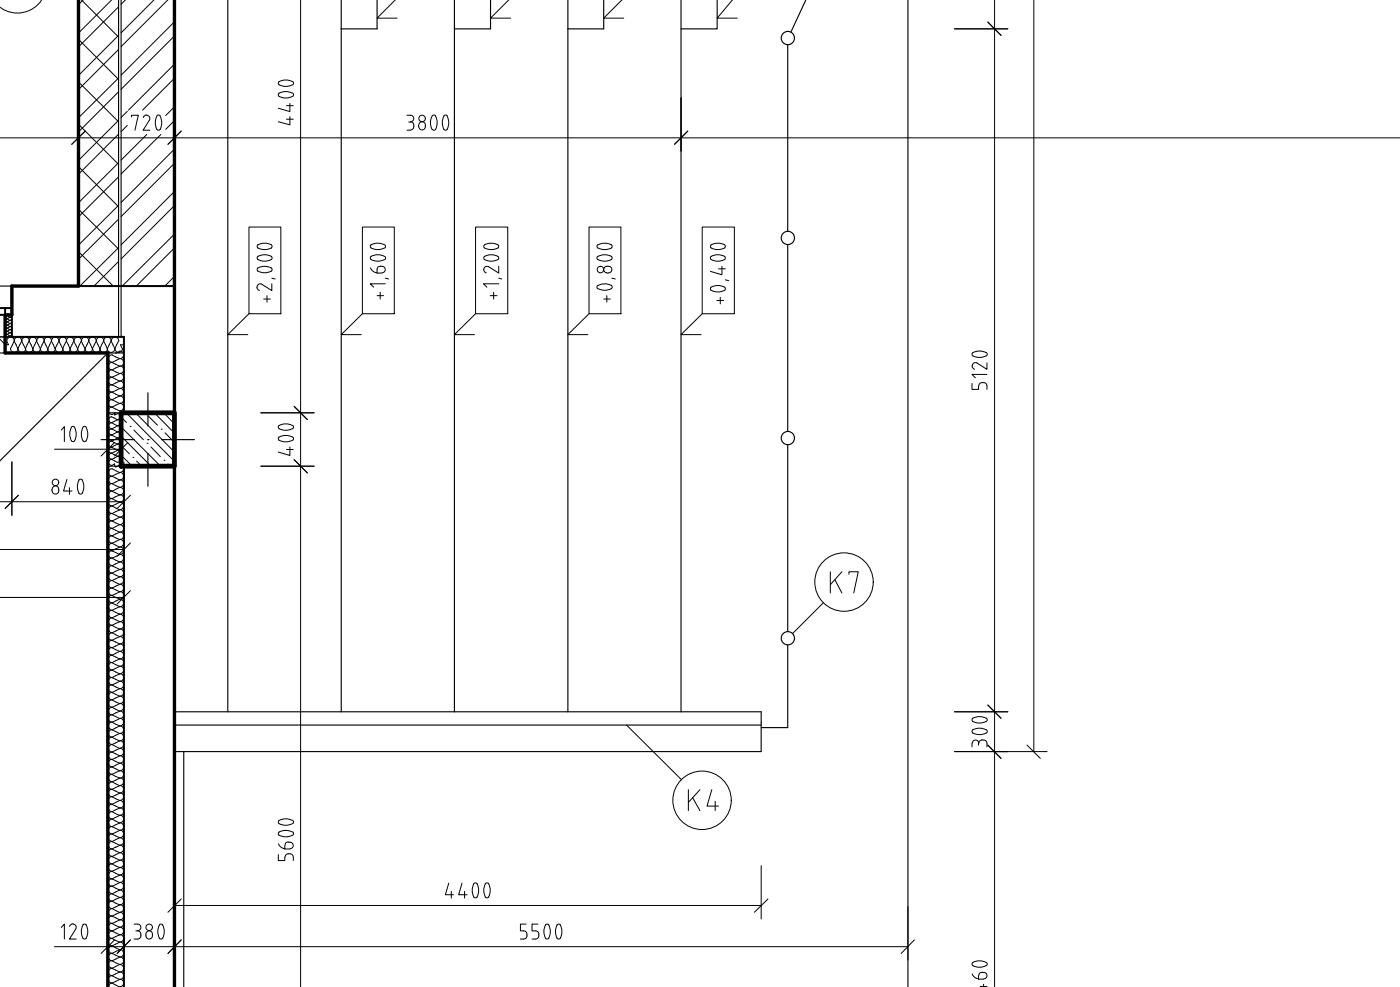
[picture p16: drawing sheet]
<svg xmlns="http://www.w3.org/2000/svg" width="210mm" height="148mm" viewBox="0 0 210 148" stroke-linecap="round" stroke-linejoin="round" font-family="sans-serif">
<defs><g id="words">
<g font-size="6.6">
<text x="-1" y=".4">D2</text>
<text x="123.2" y="90">K7</text>
<text x="102" y="122.8">K4</text>
</g>
</g></defs>
<!-- layer: rafy -->
<g fill="none" stroke="#000" stroke-width=".15">
<path d="M12.2 0l5.6 5.6M12.5 -.1l-.7 .8M16.8 0l-5 5M18.9 -.1l-.7 .7M23.1 0l-4.9 4.9M25.2 0l-7 7M11.8 5.9l6 6M11.8 12.3l6 6M11.8 18.6l6 6M17.8 5.3l-6 6M17.8 1l-6 6M17.8 7.4l-6 6"/>
<path d="M17.8 13.8l-6 6M17.8 11.7l-6 6M17.8 18l-6 6.1M19.1 16.7l-.9 .9M19.1 18.8l-.9 .9M26.2 3.3l-8 8M26.2 9.6l-6.9 6.9M26.2 16l-1.3 1.3M26.2 5.4l-8 8M26.2 11.7l-4.8 4.8M26.2 18.1l-1.3 1.3M11.8 25l6 6"/>
<path d="M11.8 31.4l6 5.9M11.8 37.7l5.2 5.2M17.8 24.4l-6 6M17.8 20.1l-6 6M17.8 32.9l-6 6M17.8 39.2l-3.7 3.7M17.8 30.8l-6 6M17.8 37.1l-5.8 5.8M17.8 26.5l-6 6M22 20.2l-3.8 3.8M24.1 20.2l-5.9 5.9M26.2 22.4l-8 8"/>
<path d="M26.2 28.7l-8 8M26.2 35.1l-7.9 7.8M26.2 24.5l-8 8M26.2 30.8l-8 8M26.2 37.2l-5.7 5.7M1 51.1l.3 .6h-.5M1 51.1a.57 .57 0 0 1 .6-.5 .57 .57 0 0 1 .6 .5M1.1 47.3l.4 .3-.4 .2 .4 .3-.4 .2 .4 .2-.4 .2 .4 .3-.4 .2 .4 .3-.4 .2 .4 .2-.4 .2 .4 .3M1.1 47.3l-.2 .3 .2 .2-.2 .2 .2 .3-.2 .2 .2 .2-.2 .3 .2 .2-.2 .2 .2 .3-.2 .2 .2 .2-.2 .3 .2 .2M1.3 50.5h.1M1.3 50.5l-.2 .1M1.5 47.1l-.2 .1"/>
<path d="M1.5 47.1l.3 .2-.3 .3 .3 .2-.3 .2 .3 .2-.3 .3 .3 .2-.3 .2 .3 .3-.3 .2 .3 .2-.3 .3 .3 .2-.3 .2M2.1 51.1a.57 .57 0 0 1 .6-.5 .57 .57 0 0 1 .6 .5 .57 .57 0 0 1 .5-.5 .57 .57 0 0 1 .6 .5M3.8 52.3l.6-1.2 .5 1.2M3.8 52.3a.57 .57 0 0 0 .6 .5 .57 .57 0 0 0 .6-.5M3.9 52.3a.57 .57 0 0 1-.6 .5 .57 .57 0 0 1-.6-.5 .57 .57 0 0 1-.6 .5 .57 .57 0 0 1-.5-.5l.5-1.2 .6 1.2 .6-1.2 .5 1.2M4.4 51.1a.57 .57 0 0 1 .5-.5 .57 .57 0 0 1 .6 .5 .57 .57 0 0 1 .6-.5 .57 .57 0 0 1 .6 .5M4.9 52.3l.6-1.2 .6 1.2M4.9 52.3a.57 .57 0 0 0 .6 .5 .57 .57 0 0 0 .6-.5M6.1 52.3l.5-1.2 .6 1.2M6.1 52.3a.57 .57 0 0 0 .5 .5 .57 .57 0 0 0 .6-.5M6.6 51.1a.57 .57 0 0 1 .6-.5 .57 .57 0 0 1 .6 .5M7.2 52.3l.5-1.2 .6 1.2 .6-1.2 .5 1.2"/>
<path d="M7.2 52.3a.57 .57 0 0 0 .5 .5 .57 .57 0 0 0 .6-.5 .57 .57 0 0 0 .6 .5 .57 .57 0 0 0 .5-.5M7.7 51.1a.57 .57 0 0 1 .6-.5 .57 .57 0 0 1 .6 .5 .57 .57 0 0 1 .5-.5 .57 .57 0 0 1 .6 .5M9.4 52.3l.6-1.2 .5 1.2M9.4 52.3a.57 .57 0 0 0 .6 .5 .57 .57 0 0 0 .5-.5M10 51.1a.57 .57 0 0 1 .5-.5 .57 .57 0 0 1 .6 .5 .57 .57 0 0 1 .6-.5 .57 .57 0 0 1 .5 .5M10.5 52.3l.6-1.2 .5 1.2M10.5 52.3a.57 .57 0 0 0 .6 .5 .57 .57 0 0 0 .5-.5M11.6 52.3l.6-1.2 .5 1.2M11.6 52.3a.57 .57 0 0 0 .6 .5 .57 .57 0 0 0 .6-.5M12.2 51.1a.57 .57 0 0 1 .6-.5 .57 .57 0 0 1 .5 .5M12.7 52.3a.57 .57 0 0 0 .6 .5 .57 .57 0 0 0 .6-.5 .57 .57 0 0 0 .6 .5 .57 .57 0 0 0 .5-.5M12.7 52.3l.6-1.2 .5 1.2 .6-1.2 .6 1.2"/>
<path d="M13.3 51.1a.57 .57 0 0 1 .6-.5 .57 .57 0 0 1 .5 .5 .57 .57 0 0 1 .6-.5 .57 .57 0 0 1 .6 .5M15 52.3a.57 .57 0 0 0 .6 .5 .57 .57 0 0 0 .5-.5M15 52.3l.5-1.2 .6 1.2M15.5 51.1a.57 .57 0 0 1 .6-.5 .57 .57 0 0 1 .6 .5 .57 .57 0 0 1 .6-.5 .57 .57 0 0 1 .5 .5M16.1 52.3a.57 .57 0 0 0 .6 .5 .57 .57 0 0 0 .5-.5M16.6 51.1l-.5 1.2M16.7 51.1l.5 1.2M16.8 53.2l1.2 .6M16.8 58.8a.57 .57 0 0 0-.5 .5 .57 .57 0 0 0 .5 .6 .57 .57 0 0 0-.5 .6 .57 .57 0 0 0 .5 .6M16.8 57.7a.57 .57 0 0 0-.5 .5 .57 .57 0 0 0 .5 .6M16.8 55.4a.57 .57 0 0 0-.5 .6 .57 .57 0 0 0 .5 .6 .57 .57 0 0 0-.5 .5 .57 .57 0 0 0 .5 .6M16.8 53.2a.57 .57 0 0 0-.5 .6 .57 .57 0 0 0 .5 .5 .57 .57 0 0 0-.5 .6 .57 .57 0 0 0 .5 .6"/>
<path d="M17.2 52.3a.57 .57 0 0 0 .6 .5 .57 .57 0 0 0 .6-.5M17.8 51.1l-.6 1.2M18 52.7l-.6 .2M18 59.4l-1.2 .6 1.2 .5M18 58.3l-1.2 .5 1.2 .6M18 56l-1.2 .6 1.2 .6-1.2 .5 1.2 .6M18 54.9l-1.2 .6 1.2 .5M18 53.8l-1.2 .6 1.2 .5M18 59.4a.57 .57 0 0 1 .5 .5 .57 .57 0 0 1-.5 .6M18 58.2a.57 .57 0 0 1 .5 .6 .57 .57 0 0 1-.5 .6M18 56a.57 .57 0 0 1 .5 .5 .57 .57 0 0 1-.5 .6 .57 .57 0 0 1 .5 .6 .57 .57 0 0 1-.5 .6M18 54.9a.57 .57 0 0 1 .5 .5 .57 .57 0 0 1-.5 .6"/>
<path d="M18 53.8a.57 .57 0 0 1 .5 .5 .57 .57 0 0 1-.5 .6M18 52.6a.57 .57 0 0 1 .5 .6 .57 .57 0 0 1-.5 .6M18.6 51.7h-.5l.2 .6M26.2 41.5l-1.5 1.4M16.7 62.5l.9 .5-.9 .4 .9 .4M16.7 69.8l.5-.2v.3M16.7 62.5a.44 .44 0 0 0-.4 .4 .44 .44 0 0 0 .4 .5 .44 .44 0 0 0-.4 .4 .44 .44 0 0 0 .4 .5M16.7 64.3a.44 .44 0 0 0-.4 .5 .44 .44 0 0 0 .4 .4 .44 .44 0 0 0-.4 .4 .44 .44 0 0 0 .4 .5M16.7 66.1a.44 .44 0 0 0-.4 .5 .44 .44 0 0 0 .4 .4M16.7 67.1a.44 .44 0 0 0-.4 .4 .44 .44 0 0 0 .4 .5 .44 .44 0 0 0-.4 .4 .44 .44 0 0 0 .4 .4M16.7 68.9a.44 .44 0 0 0-.4 .4 .44 .44 0 0 0 .4 .5M16.8 70.3l1.2 .6-1.2 .5 1.2 .6"/>
<path d="M16.8 78.1a.57 .57 0 0 0-.5 .5 .57 .57 0 0 0 .5 .6 .57 .57 0 0 0-.5 .6 .57 .57 0 0 0 .5 .6M16.8 77a.57 .57 0 0 0-.5 .5 .57 .57 0 0 0 .5 .6M16.8 74.7a.57 .57 0 0 0-.5 .6 .57 .57 0 0 0 .5 .6 .57 .57 0 0 0-.5 .5 .57 .57 0 0 0 .5 .6M16.8 72.5a.57 .57 0 0 0-.5 .6 .57 .57 0 0 0 .5 .5 .57 .57 0 0 0-.5 .6 .57 .57 0 0 0 .5 .6M16.8 71.4a.57 .57 0 0 0-.5 .6 .57 .57 0 0 0 .5 .5M16.8 70.3a.57 .57 0 0 0-.5 .6 .57 .57 0 0 0 .5 .5M16.8 61a.57 .57 0 0 0-.5 .6 .57 .57 0 0 0 .5 .6M17.2 61.9v.3l.4-.2a.44 .44 0 0 1 .5 .5 .44 .44 0 0 1-.5 .4 .44 .44 0 0 1 .5 .5 .44 .44 0 0 1-.5 .4M17.4 61.9l-.6 .3M17.6 63.8l-.9 .5 .9 .5M17.6 64.8l-.9 .4 .9 .5M17.6 65.7l-.9 .4 .9 .5"/>
<path d="M17.6 66.6l-.9 .5 .9 .4-.9 .5 .9 .4M17.6 68.4l-.9 .5 .9 .5M17.6 63.8a.44 .44 0 0 1 .5 .5 .44 .44 0 0 1-.5 .4M17.6 64.8a.44 .44 0 0 1 .5 .4 .44 .44 0 0 1-.5 .5M17.6 65.7a.44 .44 0 0 1 .5 .4 .44 .44 0 0 1-.5 .5M17.6 66.6a.44 .44 0 0 1 .5 .4 .44 .44 0 0 1-.5 .5 .44 .44 0 0 1 .5 .4 .44 .44 0 0 1-.5 .5M17.6 68.4a.44 .44 0 0 1 .5 .5 .44 .44 0 0 1-.5 .4M18 79.8l-1.2 .6 1.2 .5M18 78.7l-1.2 .6 1.2 .5M18 77.6l-1.2 .5 1.2 .6M18 75.3l-1.2 .6 1.2 .6-1.2 .5 1.2 .6M18 74.2l-1.2 .6 1.2 .5"/>
<path d="M18 73.1l-1.2 .6 1.2 .5M18 72l-1.2 .5 1.2 .6M18 69.7l-.6 .3v-.1M18 79.8a.57 .57 0 0 1 .5 .5 .57 .57 0 0 1-.5 .6M18 78.7a.57 .57 0 0 1 .5 .5 .57 .57 0 0 1-.5 .6M18 77.5a.57 .57 0 0 1 .5 .6 .57 .57 0 0 1-.5 .6M18 75.3a.57 .57 0 0 1 .5 .6 .57 .57 0 0 1-.5 .5 .57 .57 0 0 1 .5 .6 .57 .57 0 0 1-.5 .6M18 74.2a.57 .57 0 0 1 .5 .6 .57 .57 0 0 1-.5 .5M18 73.1a.57 .57 0 0 1 .5 .5 .57 .57 0 0 1-.5 .6M18 71.9a.57 .57 0 0 1 .5 .6 .57 .57 0 0 1-.5 .6M18 69.7a.57 .57 0 0 1 .5 .6 .57 .57 0 0 1-.5 .5 .57 .57 0 0 1 .5 .6 .57 .57 0 0 1-.5 .6M18 60.5a.57 .57 0 0 1 .5 .5 .57 .57 0 0 1-.5 .6l-1.2-.5 1.2-.6"/>
<path d="M18.2 66.8l1.2 1.2M18.2 62.6l.8 .7M18.2 69.6l.2 .3M18.2 65.4l4.5 4.5M18.2 68.3l1.6 1.6M18.2 64l5.9 5.9M18.9 61.9l7.3 7.3M19.5 63.9h.1M19.9 68.6h.1M20.1 64.5l1.4 1.4M20.3 61.9l5.9 5.9M20.5 69.1l.8 .8"/>
<path d="M22.1 66.5h.1M22.2 62.4l1.4 1.4M22.7 67l1.3 1.5M23.2 61.9l3 3.1M24.2 64.4h.1M24.6 61.9l1.6 1.7M24.6 69h.1M24.8 64.9l1.4 1.4M25.2 69.6l.3 .3M16.8 92.7l1.2 .5M16.8 99.3a.57 .57 0 0 0-.5 .6 .57 .57 0 0 0 .5 .6 .57 .57 0 0 0-.5 .5 .57 .57 0 0 0 .5 .6M16.8 97.1a.57 .57 0 0 0-.5 .6 .57 .57 0 0 0 .5 .5 .57 .57 0 0 0-.5 .6 .57 .57 0 0 0 .5 .6"/>
<path d="M16.8 96a.57 .57 0 0 0-.5 .6 .57 .57 0 0 0 .5 .5M16.8 93.7a.57 .57 0 0 0-.5 .6 .57 .57 0 0 0 .5 .6 .57 .57 0 0 0-.5 .6 .57 .57 0 0 0 .5 .5M16.8 91.5a.57 .57 0 0 0-.5 .6 .57 .57 0 0 0 .5 .5 .57 .57 0 0 0-.5 .6 .57 .57 0 0 0 .5 .6M16.8 89.2a.57 .57 0 0 0-.5 .6 .57 .57 0 0 0 .5 .6 .57 .57 0 0 0-.5 .6 .57 .57 0 0 0 .5 .5M16.8 88.1a.57 .57 0 0 0-.5 .6 .57 .57 0 0 0 .5 .6M16.8 85.9a.57 .57 0 0 0-.5 .6 .57 .57 0 0 0 .5 .5 .57 .57 0 0 0-.5 .6 .57 .57 0 0 0 .5 .6M16.8 83.7a.57 .57 0 0 0-.5 .5 .57 .57 0 0 0 .5 .6 .57 .57 0 0 0-.5 .6 .57 .57 0 0 0 .5 .5M16.8 82.6a.57 .57 0 0 0-.5 .5 .57 .57 0 0 0 .5 .6M16.8 80.3a.57 .57 0 0 0-.5 .6 .57 .57 0 0 0 .5 .6 .57 .57 0 0 0-.5 .5 .57 .57 0 0 0 .5 .6M18 99.9l-1.2 .6 1.2 .6-1.2 .5 1.2 .6M18 98.8l-1.2 .6 1.2 .5M18 97.7l-1.2 .6 1.2 .5"/>
<path d="M18 96.6l-1.2 .5 1.2 .6M18 94.3l-1.2 .6 1.2 .6-1.2 .5 1.2 .6M18 93.2l-1.2 .6 1.2 .5M18 92.1l-1.2 .5M18 91l-1.2 .5 1.2 .6M18 89.8l-1.2 .6 1.2 .6M18 88.7l-1.2 .6 1.2 .5M18 86.5l-1.2 .5 1.2 .6-1.2 .6 1.2 .5M18 85.4l-1.2 .5 1.2 .6M18 84.3l-1.2 .5 1.2 .6M18 83.2l-1.2 .5 1.2 .6M18 80.9l-1.2 .6 1.2 .6-1.2 .5 1.2 .6"/>
<path d="M18 99.9a.57 .57 0 0 1 .5 .5 .57 .57 0 0 1-.5 .6 .57 .57 0 0 1 .5 .6 .57 .57 0 0 1-.5 .6M18 98.8a.57 .57 0 0 1 .5 .5 .57 .57 0 0 1-.5 .6M18 97.7a.57 .57 0 0 1 .5 .5 .57 .57 0 0 1-.5 .6M18 96.5a.57 .57 0 0 1 .5 .6 .57 .57 0 0 1-.5 .6M18 94.3a.57 .57 0 0 1 .5 .6 .57 .57 0 0 1-.5 .5 .57 .57 0 0 1 .5 .6 .57 .57 0 0 1-.5 .6M18 93.2a.57 .57 0 0 1 .5 .6 .57 .57 0 0 1-.5 .5M18 92.1a.57 .57 0 0 1 .5 .6 .57 .57 0 0 1-.5 .5M18 90.9a.57 .57 0 0 1 .5 .6 .57 .57 0 0 1-.5 .6M18 89.8a.57 .57 0 0 1 .5 .6 .57 .57 0 0 1-.5 .6M18 88.7a.57 .57 0 0 1 .5 .6 .57 .57 0 0 1-.5 .5M18 86.5a.57 .57 0 0 1 .5 .5 .57 .57 0 0 1-.5 .6 .57 .57 0 0 1 .5 .6 .57 .57 0 0 1-.5 .5M18 85.4a.57 .57 0 0 1 .5 .5 .57 .57 0 0 1-.5 .6"/>
<path d="M18 84.3a.57 .57 0 0 1 .5 .5 .57 .57 0 0 1-.5 .6M18 83.1a.57 .57 0 0 1 .5 .6 .57 .57 0 0 1-.5 .6M18 80.9a.57 .57 0 0 1 .5 .5 .57 .57 0 0 1-.5 .6 .57 .57 0 0 1 .5 .6 .57 .57 0 0 1-.5 .6M16.8 119.4a.57 .57 0 0 0-.5 .6 .57 .57 0 0 0 .5 .6 .57 .57 0 0 0-.5 .5 .57 .57 0 0 0 .5 .6M16.8 118.3a.57 .57 0 0 0-.5 .6 .57 .57 0 0 0 .5 .6M16.8 116.1a.57 .57 0 0 0-.5 .6 .57 .57 0 0 0 .5 .5 .57 .57 0 0 0-.5 .6 .57 .57 0 0 0 .5 .6M16.8 113.8a.57 .57 0 0 0-.5 .6 .57 .57 0 0 0 .5 .6 .57 .57 0 0 0-.5 .6 .57 .57 0 0 0 .5 .5M16.8 112.7a.57 .57 0 0 0-.5 .6 .57 .57 0 0 0 .5 .6M16.8 110.5a.57 .57 0 0 0-.5 .6 .57 .57 0 0 0 .5 .5 .57 .57 0 0 0-.5 .6 .57 .57 0 0 0 .5 .6M16.8 108.3a.57 .57 0 0 0-.5 .5 .57 .57 0 0 0 .5 .6 .57 .57 0 0 0-.5 .6 .57 .57 0 0 0 .5 .5M16.8 107.2a.57 .57 0 0 0-.5 .5 .57 .57 0 0 0 .5 .6M16.8 104.9a.57 .57 0 0 0-.5 .6 .57 .57 0 0 0 .5 .6 .57 .57 0 0 0-.5 .5 .57 .57 0 0 0 .5 .6"/>
<path d="M16.8 102.7a.57 .57 0 0 0-.5 .5 .57 .57 0 0 0 .5 .6 .57 .57 0 0 0-.5 .6 .57 .57 0 0 0 .5 .6M16.8 101.6a.57 .57 0 0 0-.5 .5 .57 .57 0 0 0 .5 .6M18 118.9l-1.2 .6 1.2 .5M18 116.7l-1.2 .5 1.2 .6-1.2 .6 1.2 .5M18 115.6l-1.2 .5 1.2 .6M18 114.4l-1.2 .6 1.2 .6M18 113.3l-1.2 .6 1.2 .5M18 111.1l-1.2 .5 1.2 .6-1.2 .6 1.2 .5M18 110l-1.2 .5 1.2 .6M18 108.8l-1.2 .6 1.2 .6M18 107.7l-1.2 .6 1.2 .5M18 105.5l-1.2 .6 1.2 .5-1.2 .6 1.2 .5"/>
<path d="M18 104.4l-1.2 .6 1.2 .5M18 103.3l-1.2 .6 1.2 .5M18 102.2l-1.2 .5 1.2 .6M18 118.9a.57 .57 0 0 1 .5 .6 .57 .57 0 0 1-.5 .5M18 116.6a.57 .57 0 0 1 .5 .6 .57 .57 0 0 1-.5 .6 .57 .57 0 0 1 .5 .6 .57 .57 0 0 1-.5 .5M18 115.5a.57 .57 0 0 1 .5 .6 .57 .57 0 0 1-.5 .6M18 114.4a.57 .57 0 0 1 .5 .6 .57 .57 0 0 1-.5 .6M18 113.3a.57 .57 0 0 1 .5 .6 .57 .57 0 0 1-.5 .5M18 111.1a.57 .57 0 0 1 .5 .5 .57 .57 0 0 1-.5 .6 .57 .57 0 0 1 .5 .6 .57 .57 0 0 1-.5 .5M18 110a.57 .57 0 0 1 .5 .5 .57 .57 0 0 1-.5 .6M18 108.8a.57 .57 0 0 1 .5 .6 .57 .57 0 0 1-.5 .6M18 107.7a.57 .57 0 0 1 .5 .6 .57 .57 0 0 1-.5 .5"/>
<path d="M18 105.5a.57 .57 0 0 1 .5 .5 .57 .57 0 0 1-.5 .6 .57 .57 0 0 1 .5 .6 .57 .57 0 0 1-.5 .5M18 104.4a.57 .57 0 0 1 .5 .5 .57 .57 0 0 1-.5 .6M18 103.3a.57 .57 0 0 1 .5 .5 .57 .57 0 0 1-.5 .6M18 102.1a.57 .57 0 0 1 .5 .6 .57 .57 0 0 1-.5 .6M16.8 138.4a.57 .57 0 0 0-.5 .6 .57 .57 0 0 0 .5 .6 .57 .57 0 0 0-.5 .6 .57 .57 0 0 0 .5 .5M16.8 137.3a.57 .57 0 0 0-.5 .6 .57 .57 0 0 0 .5 .6M16.8 135.1a.57 .57 0 0 0-.5 .6 .57 .57 0 0 0 .5 .5 .57 .57 0 0 0-.5 .6 .57 .57 0 0 0 .5 .6M16.8 132.9a.57 .57 0 0 0-.5 .5 .57 .57 0 0 0 .5 .6 .57 .57 0 0 0-.5 .6 .57 .57 0 0 0 .5 .5M16.8 131.8a.57 .57 0 0 0-.5 .5 .57 .57 0 0 0 .5 .6M16.8 129.5a.57 .57 0 0 0-.5 .6 .57 .57 0 0 0 .5 .6 .57 .57 0 0 0-.5 .5 .57 .57 0 0 0 .5 .6M16.8 127.3a.57 .57 0 0 0-.5 .5 .57 .57 0 0 0 .5 .6 .57 .57 0 0 0-.5 .6 .57 .57 0 0 0 .5 .6M16.8 125a.57 .57 0 0 0-.5 .6 .57 .57 0 0 0 .5 .6 .57 .57 0 0 0-.5 .5 .57 .57 0 0 0 .5 .6"/>
<path d="M16.8 123.9a.57 .57 0 0 0-.5 .6 .57 .57 0 0 0 .5 .6M16.8 121.7a.57 .57 0 0 0-.5 .5 .57 .57 0 0 0 .5 .6 .57 .57 0 0 0-.5 .6 .57 .57 0 0 0 .5 .6M18 126.8l-1.2 .5 1.2 .6M18 139l-1.2 .6 1.2 .6M18 137.9l-1.2 .6 1.2 .5M18 135.7l-1.2 .5 1.2 .6-1.2 .6 1.2 .5M18 134.6l-1.2 .5 1.2 .6M18 133.4l-1.2 .6 1.2 .6M18 132.3l-1.2 .6 1.2 .5M18 130.1l-1.2 .6 1.2 .5-1.2 .6 1.2 .5M18 129l-1.2 .6 1.2 .5M18 127.9l-1.2 .6 1.2 .5"/>
<path d="M18 125.6l-1.2 .6 1.2 .6M18 124.5l-1.2 .6 1.2 .5M18 122.3l-1.2 .5 1.2 .6-1.2 .6 1.2 .5M18 121.2l-1.2 .5 1.2 .6M18 120l-1.2 .6 1.2 .6M18 139a.57 .57 0 0 1 .5 .6 .57 .57 0 0 1-.5 .6M18 137.9a.57 .57 0 0 1 .5 .6 .57 .57 0 0 1-.5 .5M18 135.6a.57 .57 0 0 1 .5 .6 .57 .57 0 0 1-.5 .6 .57 .57 0 0 1 .5 .6 .57 .57 0 0 1-.5 .5M18 134.5a.57 .57 0 0 1 .5 .6 .57 .57 0 0 1-.5 .6M18 133.4a.57 .57 0 0 1 .5 .6 .57 .57 0 0 1-.5 .6M18 132.3a.57 .57 0 0 1 .5 .6 .57 .57 0 0 1-.5 .5M18 130.1a.57 .57 0 0 1 .5 .5 .57 .57 0 0 1-.5 .6 .57 .57 0 0 1 .5 .6 .57 .57 0 0 1-.5 .5"/>
<path d="M18 129a.57 .57 0 0 1 .5 .5 .57 .57 0 0 1-.5 .6M18 127.9a.57 .57 0 0 1 .5 .5 .57 .57 0 0 1-.5 .6M18 126.7a.57 .57 0 0 1 .5 .6 .57 .57 0 0 1-.5 .6M18 125.6a.57 .57 0 0 1 .5 .6 .57 .57 0 0 1-.5 .6M18 124.5a.57 .57 0 0 1 .5 .5 .57 .57 0 0 1-.5 .6M18 122.2a.57 .57 0 0 1 .5 .6 .57 .57 0 0 1-.5 .6 .57 .57 0 0 1 .5 .5 .57 .57 0 0 1-.5 .6M18 121.1a.57 .57 0 0 1 .5 .6 .57 .57 0 0 1-.5 .6M18 120a.57 .57 0 0 1 .5 .6 .57 .57 0 0 1-.5 .6M16.8 146.3a.57 .57 0 0 0-.5 .5 .57 .57 0 0 0 .5 .6 .55 .55 0 0 0-.5 .7M16.8 144a.57 .57 0 0 0-.5 .6 .57 .57 0 0 0 .5 .6 .57 .57 0 0 0-.5 .5 .57 .57 0 0 0 .5 .6M16.8 142.9a.57 .57 0 0 0-.5 .6 .57 .57 0 0 0 .5 .6M16.8 140.7a.57 .57 0 0 0-.5 .6 .57 .57 0 0 0 .5 .5 .57 .57 0 0 0-.5 .6 .57 .57 0 0 0 .5 .6"/>
<path d="M18 146.9l-1.2 .5 1.2 .6-.1 .1M18 145.8l-1.2 .5 1.2 .6M18 144.6l-1.2 .6 1.2 .6M18 143.5l-1.2 .6 1.2 .5M18 141.3l-1.2 .5 1.2 .6-1.2 .6 1.2 .5M18 140.2l-1.2 .5 1.2 .6M18 146.8a.57 .57 0 0 1 .5 .6 .57 .57 0 0 1-.5 .6l.3 .1M18 145.7a.57 .57 0 0 1 .5 .6 .57 .57 0 0 1-.5 .6M18 144.6a.57 .57 0 0 1 .5 .6 .57 .57 0 0 1-.5 .6M18 143.5a.57 .57 0 0 1 .5 .5 .57 .57 0 0 1-.5 .6M18 141.2a.57 .57 0 0 1 .5 .6 .57 .57 0 0 1-.5 .6 .57 .57 0 0 1 .5 .5 .57 .57 0 0 1-.5 .6M18 140.1a.57 .57 0 0 1 .5 .6 .57 .57 0 0 1-.5 .6"/>
</g>
<path d="M18.2 61.9h8v8h-8z" fill="none" stroke="#000" stroke-width=".72"/>
<!-- layer: lnia 0.30 -->
<path d="M0 46.2h1.8M.8 46.2v1h-.8M1.8 47.2v3.3h16.8v11.4M11.8 42.9h14.4M18.6 69.9v78.2" fill="none" stroke="#000" stroke-width=".3"/>
<!-- layer: lnia 0.50 -->
<path d="M11.8 -.1v43h-10v4.3h-1v5.7h15.4v95.2M26.2 0v61.9M26.2 69.9v78.2" fill="none" stroke="#000" stroke-width=".51"/>
<!-- layer: 0 -->
<g fill="none" stroke="#000" stroke-width=".17">
<path d="M17.8 0v50.5M18.2 -.1v50.6M34.2 0v106.7M51.2 0v106.7M56.6 -.1v4.4h-5.4M68.2 -.1v106.8M73.6 -.1v4.4h-5.4M85.2 -.1v106.8M90.6 -.1v4.4h-5.4M102.2 0v106.7M107.6 -.1v4.4h-5.4M120.9 0l-2.3 4.8"/>
<path d="M136.2 -.1v148.2M118.2 6.7v28M118.2 36.7v28M-.1 50.5h1.9M-.1 52.9h.9M0 42.9h1.8M18.6 52.9h-2.4l-16.2 16.2M22.2 58.9v5M15.2 65.9h5M16.2 61.9h2M16.2 69.9h2M22.2 65.9h.1"/>
<path d="M22.2 68v4.9M24.2 65.9h5M118.2 66.7v28M118.2 96.7v12.4h-4M26.2 106.7h88v6h-88M26.2 108.7h88M27.6 112.7v35.4"/>
<circle cx="118.2" cy="5.7" r=".99"/>
<circle cx="118.2" cy="35.7" r=".99"/>
<circle cx="118.2" cy="65.7" r=".99"/>
<circle cx="118.2" cy="95.7" r=".99"/>
</g>
<!-- layer: Psmo -->
<path d="M123.5 90.4l-4.6 4.6M94 108.7l8.2 8.2" fill="none" stroke="#000" stroke-width=".15"/>
<!-- layer: kty -->
<g fill="none" stroke="#000" stroke-width=".15">
<path d="M45.1 0v148.1M59.3 0l-2.7 2.7h3M76.3 0l-2.7 2.7h3M93.3 0l-2.7 2.7h3M109.9 0l-2.3 2.7h3M149.2 -.1v148.2M155.1 -.1v112.8M11.8 14.7v8M19.7 17.5v-.2h1l-.5 2.2M22 17.3a.49 .49 0 0 1 .4 .7M22 17.2l-.2 .1-.3 .3M22.4 18l-.9 1.5h1"/>
<path d="M23.5 17.4a.32 .32 0 0 1 .5 0M23.5 19.4a.32 .32 0 0 0 .5 0M23.5 17.4a2.1 2.1 0 0 0 0 2M24 17.4a2.1 2.1 0 0 1 0 2M26.2 14.7v8M41.9 14a.32 .32 0 0 0 0 .5M41.9 14.5a2.1 2.1 0 0 0 2 0M41.9 14a2.1 2.1 0 0 1 2 0M41.9 12.7a2.1 2.1 0 0 0 2 0M43 17.9h1M43 15.8h1M43.5 17.5v1.2l-1.8-.4"/>
<path d="M43.5 15.5v1.2l-1.8-.5M43.9 12.2a1.96 1.96 0 0 0-2.1 .1l.1 .4M43.9 14a.32 .32 0 0 1 0 .5M43.9 12.2a.32 .32 0 0 1 0 .5M61 17.3h.6a.49 .49 0 0 1 .5 .5 .49 .49 0 0 1-.5 .5 .63 .63 0 0 1 .5 .6 .63 .63 0 0 1-.5 .6M61 19.5h.6M61.3 18.3h.3M62.8 18.8v.2M62.8 18.7a.52 .52 0 0 1 .7-.4 .52 .52 0 0 1 .3 .7 .49 .49 0 0 1-.5 .5 .49 .49 0 0 1-.5-.5M64.8 17.4a2.1 2.1 0 0 0 0 2M64.8 17.4a.32 .32 0 0 1 .5 0M64.8 19.4a.32 .32 0 0 0 .5 0"/>
<path d="M65.3 17.4a2.1 2.1 0 0 1 0 2M66.6 17.4a.32 .32 0 0 1 .5 0M66.6 19.4a.32 .32 0 0 0 .5 0M66.6 17.4a2.1 2.1 0 0 0 0 2M67.1 17.4a2.1 2.1 0 0 1 0 2M102.2 14.7v8M143.2 4.3h8M0 20.7h210M37.3 34h4.8v13h-4.8zM38.6 38.5a1.89 1.89 0 0 1 2.2 0v.3a1.89 1.89 0 0 1-2.2 0zM38.7 36.7a.3 .3 0 0 0 0 .5 1.96 1.96 0 0 0 2.1-.1l-.1-.4M38.7 36.7a2.1 2.1 0 0 1 2 0"/>
<path d="M54.4 34h4.7v13h-4.7zM55.7 36.7a.3 .3 0 0 0 0 .5 2.1 2.1 0 0 0 2 0M55.7 36.7a2.1 2.1 0 0 1 2 0M57 39.9a.51 .51 0 0 1 .8 .4 .51 .51 0 0 1-.5 .6M57.1 39.9a.44 .44 0 0 0-.5 .5v.5h.7M57.7 38.4a1.96 1.96 0 0 0-2.1 .1v.3a1.96 1.96 0 0 0 2.1 .1M57.7 38.4a.32 .32 0 0 1 0 .5M57.7 36.7a.32 .32 0 0 1 0 .5M71.3 34h4.9v13h-4.9zM72.6 38.5a1.89 1.89 0 0 1 2.2 0v.3a1.89 1.89 0 0 1-2.2 0zM72.7 36.7a.3 .3 0 0 0 0 .5 1.96 1.96 0 0 0 2.1-.1l-.1-.4M72.7 36.7a2.1 2.1 0 0 1 2 0"/>
<path d="M74.8 39.9v1l-1.5-.9a.5 .5 0 0 0-.7 .3 .5 .5 0 0 0 .3 .6M88.4 34h4.7v13h-4.7zM89.7 38.4a.32 .32 0 0 0 0 .5M89.7 36.7a.32 .32 0 0 0 0 .5M89.7 38.4a1.96 1.96 0 0 1 2.1 .1v.3a1.96 1.96 0 0 1-2.1 .1M89.7 36.7a2.1 2.1 0 0 1 2 0M91 39.9h.3M91 39.9a.49 .49 0 0 0-.4 .5 .49 .49 0 0 0 .4 .5M91.3 39.9a.49 .49 0 0 1 .5 .5 .49 .49 0 0 1-.5 .5M91.7 36.7a.3 .3 0 0 1 0 .5 2.1 2.1 0 0 1-2 0M105.3 34h4.9v13h-4.9zM106.6 38.5a1.89 1.89 0 0 1 2.2 0v.3a1.89 1.89 0 0 1-2.2 0z"/>
<path d="M106.7 36.7a.3 .3 0 0 0 0 .5 1.96 1.96 0 0 0 2.1-.1l-.1-.4M106.7 36.7a2.1 2.1 0 0 1 2 0M108.3 39.9v1.3l-1.7-.5M0 50.5h5.6M37.3 47l-3.1 3.2h3M38.5 43l.2 .4 .2 .2M38.7 40.7a.32 .32 0 0 1 0-.5 2.01 2.01 0 0 1 2.1 .1l-.1 .4M38.7 40.7a2.1 2.1 0 0 0 2 0M39.5 44.8h1.1M40.1 44.3v1M40.8 42.6v1l-1.5-1a.49 .49 0 0 0-.7 .4M40.8 41.7l.5 .1"/>
<path d="M54.4 47l-3.2 3.2h3M55.6 40.2a1.12 1.12 0 0 0 1 .7M56.6 44.3h.9M57 43.8v1M57.8 42.6h-2.3l.6 .5M57.8 41.7l.5 .1M71.3 47l-3.1 3.2h3M73.5 44.3h1.1M74 43.8v1M74.8 42.6h-2.3l.5 .5M74.8 41.7l.5 .1M88.4 47l-3.2 3.2h3"/>
<path d="M89.7 42.8a.32 .32 0 0 0 0 .5M89.7 43.3a2.1 2.1 0 0 0 2 0M89.7 42.8a1.96 1.96 0 0 1 2.1 .1l-.1 .4M90.6 44.8h.9M91 40.9h.3M91 44.3v1M91.8 41.7l.5 .1M105.3 47l-3.1 3.2h3M106.6 43.2a1.89 1.89 0 0 1 2.2 0v.2a1.89 1.89 0 0 1-2.2 0zM107.5 45.1h1M107.8 40.3h1M108 44.6v1"/>
<path d="M108.8 42l.5 .1M145.8 54.8l.2 .5 .2 .1M145.8 57.5v.9h1v-.5M146.6 54.4a.49 .49 0 0 0-.8 .5M147.5 57.4a.55 .55 0 0 0-.7 .5M147.6 57.4l.4 .2v.8M147.9 52.9a1.96 1.96 0 0 0-2.1 .1v.3a1.96 1.96 0 0 0 2.1 .1M148 52.9a.32 .32 0 0 1 0 .5M148 56.1h-2.2l.5 .6M148 54.4v1l-1.4-.9M-.1 75.2h18.7M1.8 69.3v8"/>
<path d="M7.8 73.4v.2M7.8 73.4a.49 .49 0 0 1 .5-.5 .49 .49 0 0 1 .5 .5M8.8 73.4a.51 .51 0 0 1-.3 .7 .51 .51 0 0 1-.7-.5M9.2 64.5l.5-.5v2.2M10 71.9l-.5 1.7h1.3M10.4 73.1v1M10.7 64.1a.32 .32 0 0 1 .5 0M10.7 66.1a.32 .32 0 0 0 .5 0M10.7 64.1a2.1 2.1 0 0 0 0 2M11.2 64.1a2.1 2.1 0 0 1 0 2M11.9 71.9h.3a1.89 1.89 0 0 1 0 2.2h-.3a1.89 1.89 0 0 1 0-2.2zM12.4 64.1a.32 .32 0 0 1 .5 0"/>
<path d="M12.4 64.1a2.1 2.1 0 0 0 0 2M12.9 64.1a1.96 1.96 0 0 1-.1 2.1l-.4-.1M16.2 65.4v2M18.2 65.4v2h-10M18.6 69.3v22.3M39.1 61.9h8M39.1 69.9h8M41.9 65.5a.32 .32 0 0 0 0 .5M41.9 66a2.1 2.1 0 0 0 2 0M41.9 65.5a2.1 2.1 0 0 1 2 0M41.9 64.3a2.1 2.1 0 0 0 2 0M43 67.4h1"/>
<path d="M43.5 67v1.3l-1.8-.5M43.9 63.8a1.96 1.96 0 0 0-2.1 .1l.1 .4M43.9 65.5a.32 .32 0 0 1 0 .5M43.9 63.8a.32 .32 0 0 1 0 .5M-.1 89.6h18.7M-.1 82.4h18.7M143.2 106.7h8M143.2 112.7h13.9M145.8 111.5v.5M146.8 111.5v.2M147.5 111a.55 .55 0 0 0-.7 .5 .49 .49 0 0 0-.5-.5 .49 .49 0 0 0-.5 .5M147.6 111h.2l.2 .5"/>
<path d="M147.9 109.4a1.96 1.96 0 0 0-2.1 .1v.3a1.96 1.96 0 0 0 2.1 .1M147.9 107.7a1.96 1.96 0 0 0-2.1 .1v.3a1.96 1.96 0 0 0 2.1 .1M148 109.4a.32 .32 0 0 1 0 .5M148 107.7a.32 .32 0 0 1 0 .5M148 111.5v.5M9.2 139.1l.5-.5v2.2M10.9 138.6a.49 .49 0 0 1 .5 .7l-1 1.5h1M11 138.5l-.3 .1-.3 .3M12.4 138.7a.32 .32 0 0 1 .5 0 2.01 2.01 0 0 1-.1 2.1l-.4-.1M12.4 138.7a2.1 2.1 0 0 0 0 2M16.2 135.9v8M18.6 135.9v8"/>
<path d="M20.1 138.6h.5a.49 .49 0 0 1 .5 .5 .49 .49 0 0 1-.5 .4M20.4 139.6a.57 .57 0 0 1 .7 .5M23.9 138.7a.32 .32 0 0 1 .5 0M23.9 138.7a2.1 2.1 0 0 0 0 2M24.4 138.7a2.1 2.1 0 0 1 0 2M26.2 129.8v14.1M26.2 135.8h88M41.7 128.2v.8h1v-.5M41.8 126.5a1.12 1.12 0 0 0 1 .8M41.9 123a.32 .32 0 0 0 0 .5M41.9 123.5a2.1 2.1 0 0 0 2 0M41.9 123a2.1 2.1 0 0 1 2 0"/>
<path d="M42.7 126.8v.5h.8M43.2 126.3h.3M43.3 126.3a.44 .44 0 0 0-.5 .5M43.5 128a.55 .55 0 0 0-.7 .5M43.5 128l.2 .1 .3 .4M43.5 126.3a.49 .49 0 0 1 .5 .5 .49 .49 0 0 1-.5 .5M43.9 124.8a1.96 1.96 0 0 0-2.1 .1v.2a1.96 1.96 0 0 0 2.1 .1M43.9 124.7a.32 .32 0 0 1 0 .6M43.9 123a.32 .32 0 0 1 0 .5M44 128.5v.5M67.3 132.4l-.5 1.8h1.2M67.7 133.7v1"/>
<path d="M69.3 132.4l-.5 1.8h1.3M69.7 133.7v1M71.6 132.5a2.1 2.1 0 0 1 0 2M71.6 132.5a.3 .3 0 0 0-.5 0 1.96 1.96 0 0 0 .1 2.1l.4-.1M72.8 132.5a.32 .32 0 0 1 .5 0M72.8 134.5a.32 .32 0 0 0 .5 0M72.8 132.5a2.1 2.1 0 0 0 0 2M73.3 132.5a2.1 2.1 0 0 1 0 2M78.6 139.6l.2 .1 .2 .4M78.9 138.6h-.8v1h.4M80.7 138.6h-.9v1l.8 .1 .2 .4M81.9 138.6h.3a1.89 1.89 0 0 1 0 2.2h-.3a1.89 1.89 0 0 1 0-2.2z"/>
<path d="M84 138.7a2.1 2.1 0 0 1 0 2M84.1 138.7a.3 .3 0 0 0-.5 0 1.96 1.96 0 0 0 .1 2.1l.4-.1M114.2 129.8v8M136.2 135.9v8M8.2 142h128M21.1 140.3l-.2 .4-.8 .1M21.1 140.1v.2M21.9 140.1a.49 .49 0 0 1 .5-.5 .49 .49 0 0 1 .5 .5M21.9 140.3a.49 .49 0 0 0 .5 .5 .49 .49 0 0 0 .5-.5M21.9 140.1v.2M22.9 140.1v.2M23.9 140.7a.32 .32 0 0 0 .5 0"/>
<path d="M78.1 140.8h.4M79 140.3l-.2 .4-.2 .1M79 140.1v.2M80.8 140.3l-.2 .4-.8 .1M80.8 140.1v.2M145.8 146a1.12 1.12 0 0 0 1 .8M145.9 144.3a.32 .32 0 0 0 0 .5M145.9 144.8a2.1 2.1 0 0 0 2 0M145.9 144.3a2.1 2.1 0 0 1 2 0M146.8 146.3v.5h.7M147 147.9h1M147.3 145.8h.2"/>
<path d="M147.3 145.8a.44 .44 0 0 0-.5 .5M147.5 147.6v.5M147.6 145.8a.49 .49 0 0 1 .4 .5 .49 .49 0 0 1-.4 .5M148 144.3a.32 .32 0 0 1 0 .5"/>
<circle cx="63.3" cy="17.8" r=".49"/>
<circle cx="90.1" cy="40.4" r=".49"/>
<circle cx="8.3" cy="72.3" r=".49"/>
<circle cx="22.4" cy="139.1" r=".49"/>
</g>
<!-- layer: 0 -->
<g fill="none" stroke="#000" stroke-width=".15">
<path d="M12.8 19.7l-2 1.9M27.2 19.7l-2 1.9M103.2 19.7l-2 1.9M148.2 3.3l2 2M-.1 50.8l.7 .7M2.8 74.3l-2 2M17.2 66.3l-2 2.1M19.2 66.3l-2 2.1M19.6 74.3l-2 2M44.1 60.9l2 2M44.1 68.9l2 2M19.6 88.6l-2 2"/>
<path d="M19.6 81.4l-2 2M148.2 105.7l2 2M148.2 111.7l2 2M154.1 111.7l1.9 2M27.2 134.8l-2 2M115.2 134.8l-2 2M17.2 140.9l-2 2.1M19.6 140.9l-2 2.1M27.2 140.9l-2 2.1M137.2 140.9l-2 2.1"/>
</g>
<use href="#words"/>
</svg>
